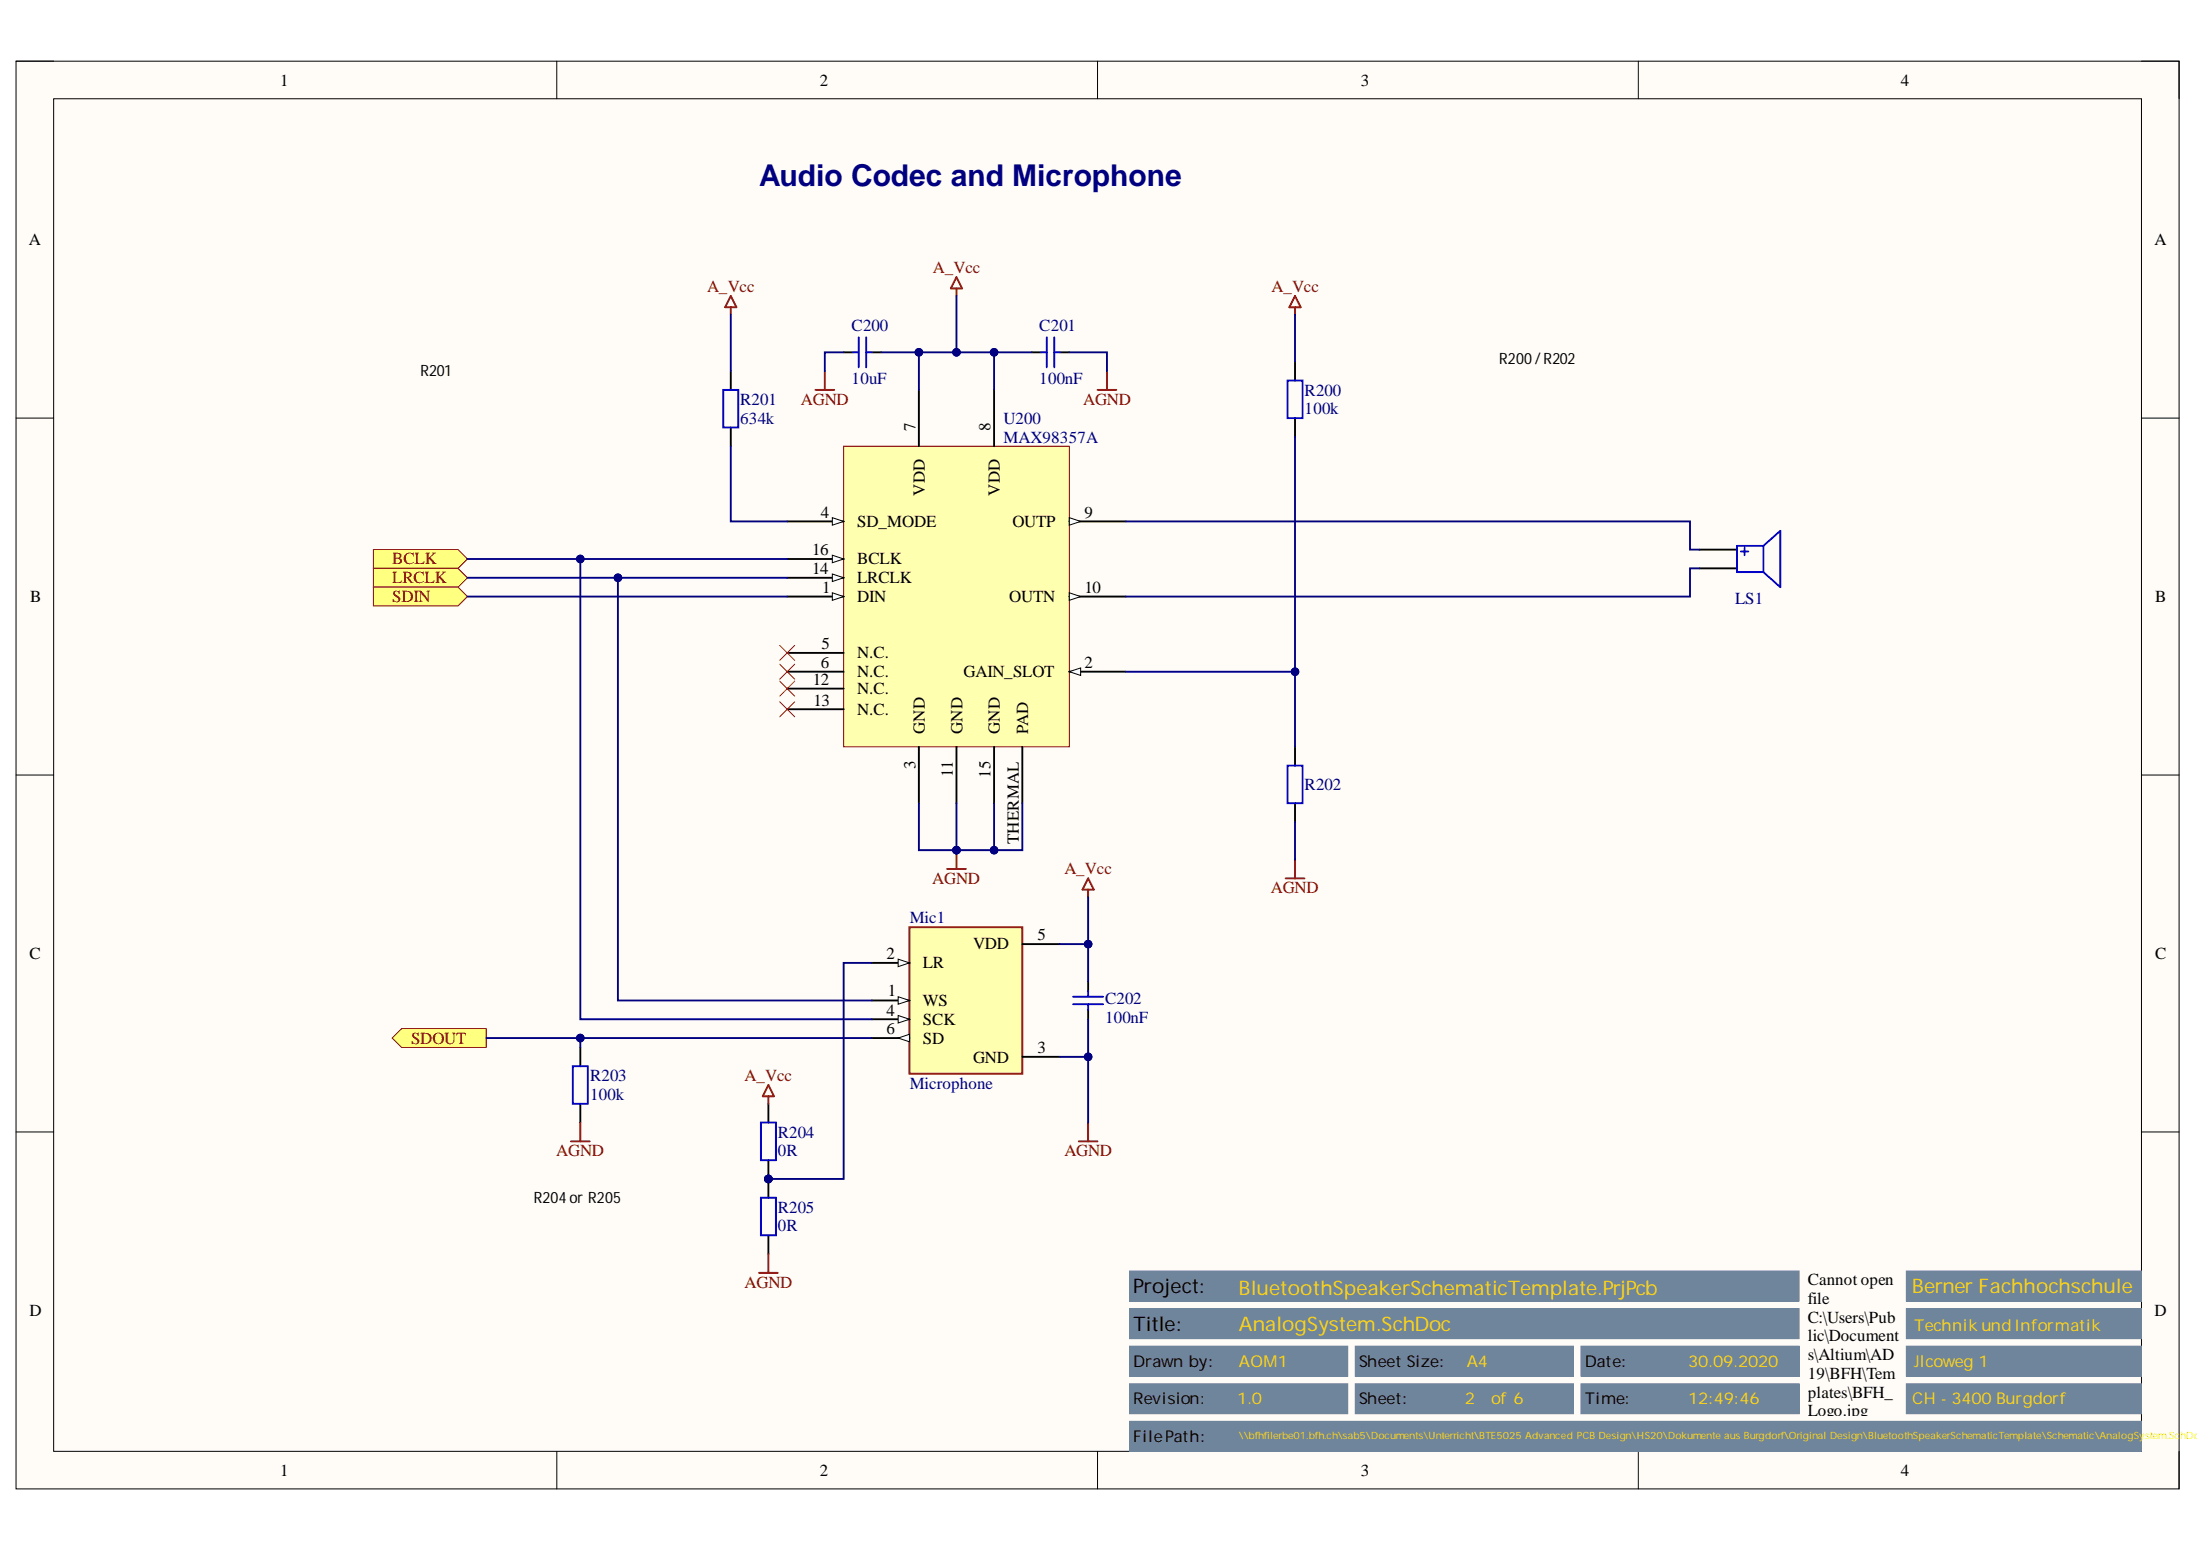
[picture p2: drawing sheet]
<svg xmlns="http://www.w3.org/2000/svg" width="297mm" height="210mm" viewBox="0 0 297 210" stroke-linecap="round" stroke-linejoin="round" font-family="sans-serif">
<defs><g id="words">
<text font-size="4.1" fill="#000080" x="102.6" y="25.2">Audio Codec and Microphone</text>
<g font-size="2.7">
<text x="153.2" y="174.9">Project:</text>
<text x="153.2" y="180">Title:</text>
</g>
<g font-size="2.7" fill="#ffd513">
<text x="167.5" y="180">AnalogSystem.SchDoc</text>
<text x="167.5" y="175.1">BluetoothSpeakerSchematicTemplate.PrjPcb</text>
<text x="258.5" y="174.9">Berner Fachhochschule</text>
</g>
<g font-size="2.3">
<text x="37.9" y="11.6">1</text>
<text x="110.8" y="11.6">2</text>
<text x="184" y="11.6">3</text>
<text x="257" y="11.6">4</text>
<text x="3.9" y="33.1">A</text>
<text x="291.3" y="33.1">A</text>
<text x="123.8" y="58.3" transform="rotate(-90 123.8 58.3)">7</text>
<text x="133.9" y="58.3" transform="rotate(-90 133.9 58.3)">8</text>
<text x="111" y="70">4</text>
<text x="115.9" y="71.3">SD_MODE</text>
<text x="125" y="67" transform="rotate(-90 125 67)">VDD</text>
<text x="135.2" y="67" transform="rotate(-90 135.2 67)">VDD</text>
<text x="136.9" y="71.3">OUTP</text>
<text x="146.6" y="70">9</text>
<text x="109.8" y="77.6">14</text>
<text x="109.8" y="75.1">16</text>
<text x="115.9" y="76.3">BCLK</text>
<text x="4.1" y="81.4">B</text>
<text x="111.2" y="80.1">1</text>
<text x="115.9" y="81.4">DIN</text>
<text x="115.9" y="78.9">LRCLK</text>
<text x="136.5" y="81.4">OUTN</text>
<text x="146.6" y="80.1">10</text>
<text x="291.4" y="81.4">B</text>
<text x="111.1" y="87.7">5</text>
<text x="115.9" y="89">N.C.</text>
<text x="109.9" y="92.6">12</text>
<text x="110" y="95.4">13</text>
<text x="111" y="90.3">6</text>
<text x="115.9" y="93.9">N.C.</text>
<text x="115.9" y="91.5">N.C.</text>
<text x="130.3" y="91.5">GAIN_SLOT</text>
<text x="146.6" y="90.3">2</text>
<text x="115.9" y="96.7">N.C.</text>
<text x="125" y="99.2" transform="rotate(-90 125 99.2)">GND</text>
<text x="130.1" y="99.2" transform="rotate(-90 130.1 99.2)">GND</text>
<text x="135.2" y="99.2" transform="rotate(-90 135.2 99.2)">GND</text>
<text x="139" y="99.2" transform="rotate(-90 139 99.2)">PAD</text>
<text x="123.8" y="104" transform="rotate(-90 123.8 104)">3</text>
<text x="128.8" y="105.1" transform="rotate(-90 128.8 105.1)">11</text>
<text x="133.9" y="105.2" transform="rotate(-90 133.9 105.2)">15</text>
<text x="137.7" y="114.1" transform="rotate(-90 137.7 114.1)">THERMAL</text>
<text x="4" y="129.7">C</text>
<text x="119.9" y="129.7">2</text>
<text x="124.8" y="130.9">LR</text>
<text x="131.6" y="128.4">VDD</text>
<text x="140.3" y="127.1">5</text>
<text x="291.4" y="129.7">C</text>
<text x="119.9" y="137.4">4</text>
<text x="120" y="134.7">1</text>
<text x="124.8" y="136.1">WS</text>
<text x="119.9" y="139.9">6</text>
<text x="124.8" y="138.6">SCK</text>
<text x="124.8" y="141.2">SD</text>
<text x="131.6" y="143.7">GND</text>
<text x="140.3" y="142.4">3</text>
<text x="244.4" y="173.8">Cannot open</text>
<text x="4" y="177.9">D</text>
<text x="244.4" y="176.3">file</text>
<text x="244.4" y="178.9">C:\Users\Pub</text>
<text x="291.3" y="177.9">D</text>
<text x="244.4" y="181.4">lic\Document</text>
<text x="244.4" y="183.9">s\Altium\AD</text>
<text x="244.4" y="186.5">19\BFH\Tem</text>
<text x="244.4" y="189">plates\BFH_</text>
<text x="244.4" y="191.5">Logo.jpg</text>
<text x="37.9" y="199.6">1</text>
<text x="110.8" y="199.6">2</text>
<text x="184" y="199.6">3</text>
<text x="257" y="199.6">4</text>
</g>
<g font-size="2.3" fill="#800000">
<text x="95.6" y="39.5">A_Vcc</text>
<text x="126.1" y="36.9">A_Vcc</text>
<text x="171.9" y="39.5">A_Vcc</text>
<text x="108.3" y="54.8">AGND</text>
<text x="146.4" y="54.8">AGND</text>
<text x="53" y="76.3">BCLK</text>
<text x="53" y="78.9">LRCLK</text>
<text x="53" y="81.4">SDIN</text>
<text x="126.1" y="119.5">AGND</text>
<text x="143.9" y="118.3">A_Vcc</text>
<text x="171.8" y="120.8">AGND</text>
<text x="55.6" y="141.2">SDOUT</text>
<text x="100.7" y="146.2">A_Vcc</text>
<text x="75.2" y="156.4">AGND</text>
<text x="143.9" y="156.4">AGND</text>
<text x="100.7" y="174.1">AGND</text>
</g>
<g font-size="2.3" fill="#000080">
<text x="115.1" y="44.8">C200</text>
<text x="140.5" y="44.8">C201</text>
<text x="115.1" y="52">10uF</text>
<text x="140.5" y="52">100nF</text>
<text x="176.4" y="53.5">R200</text>
<text x="100.1" y="54.8">R201</text>
<text x="100.1" y="57.3">634k</text>
<text x="135.7" y="57.3">U200</text>
<text x="135.7" y="59.8">MAX98357A</text>
<text x="176.4" y="56">100k</text>
<text x="234.6" y="81.7">LS1</text>
<text x="176.4" y="106.8">R202</text>
<text x="123" y="124.9">Mic1</text>
<text x="149.4" y="135.8">C202</text>
<text x="149.4" y="138.4">100nF</text>
<text x="79.8" y="146.2">R203</text>
<text x="79.8" y="148.8">100k</text>
<text x="123" y="147.3">Microphone</text>
<text x="105.2" y="153.8">R204</text>
<text x="105.2" y="156.4">0R</text>
<text x="105.2" y="164">R205</text>
<text x="105.2" y="166.5">0R</text>
</g>
<g font-size="2.2">
<text x="153.2" y="184.9">Drawn by:</text>
<text x="183.8" y="184.9">Sheet Size:</text>
<text x="214.3" y="184.9">Date:</text>
<text x="153.2" y="189.9">Revision:</text>
<text x="183.8" y="189.9">Sheet:</text>
<text x="214.3" y="189.9">Time:</text>
<text x="153.2" y="195">FilePath:</text>
</g>
<g font-size="2.2" fill="#ffd513">
<text x="167.5" y="184.9">AOM1</text>
<text x="198.3" y="184.9">A4</text>
<text x="228.2" y="184.9">30.09.2020</text>
<text x="258.8" y="180">Technik und Informatik</text>
<text x="258.8" y="184.9">Jlcoweg 1</text>
<text x="167.3" y="189.9">1.0</text>
<text x="198" y="189.9">2</text>
<text x="201.6" y="189.9">of 6</text>
<text x="228.2" y="189.9">12:49:46</text>
<text x="258.5" y="189.9">CH - 3400 Burgdorf</text>
</g>
<g font-size="2.1">
<text x="56.9" y="50.9">R201</text>
<text x="202.7" y="49.3">R200/R202</text>
<text x="72.2" y="162.6">R204or R205</text>
</g>
<g font-size="1.4" fill="#ffd513">
<text x="167.5" y="194.7">\\bfhfilerbe01.bfh.ch\sab5\Documents\Unterricht\BTE5025 Advanced PCB Design\HS20\Dokumente aus Burgdorf\Original Design\BluetoothSpeakerSchematicTemplate\Schematic\AnalogSy</text>
<text x="290" y="194.7">stem.Sc</text>
<text x="294.8" y="194.7">hDoc</text>
</g>
</g></defs>
<path d="M2.2 8.3h292.4v193.1h-292.4z" fill-rule="evenodd" fill="#fffcf8"/>
<path d="M2.2 8.3h292.4v193.1h-292.4z" fill="none" stroke="#000" stroke-width=".14"/>
<path d="M7.3 13.4h282.2v182.9h-282.2z" fill-rule="evenodd" fill="#fffcf8"/>
<g fill="none" stroke="#000" stroke-width=".14">
<path d="M2.2 8.3h5.1M7.3 13.4h282.2v182.9h-282.2zM75.3 8.3v5.1M148.4 8.3v5.1M221.5 8.3v5.1M289.5 8.3h5.1v5.1M2.2 56.5h5.1M289.5 56.6h5.1M2.2 104.8h5.1M289.5 104.8h5.1M2.2 153.1h5.1M289.5 153.1h5.1"/>
<path d="M75.3 196.3v5.1M148.4 196.3v5.1M221.5 196.3v5.1M294.6 196.3v5.1"/>
</g>
<path d="M152.7 192.2h136.8v4.1h-136.8z" fill-rule="evenodd" fill="#6f859b"/>
<path d="M152.7 192.2h136.8v4.1h-136.8z" fill="none" stroke="#6f859b" stroke-width=".14"/>
<path d="M152.7 187.1h29.5v4.1h-29.5z" fill-rule="evenodd" fill="#6f859b"/>
<path d="M152.7 187.1h29.5v4.1h-29.5z" fill="none" stroke="#6f859b" stroke-width=".14"/>
<path d="M183.2 187.1h29.5v4.1h-29.5z" fill-rule="evenodd" fill="#6f859b"/>
<path d="M183.2 187.1h29.5v4.1h-29.5z" fill="none" stroke="#6f859b" stroke-width=".14"/>
<path d="M213.8 187.1h29.4v4.1h-29.4z" fill-rule="evenodd" fill="#6f859b"/>
<path d="M213.8 187.1h29.4v4.1h-29.4z" fill="none" stroke="#6f859b" stroke-width=".14"/>
<path d="M152.7 182.1h29.5v4h-29.5z" fill-rule="evenodd" fill="#6f859b"/>
<path d="M152.7 182.1h29.5v4h-29.5z" fill="none" stroke="#6f859b" stroke-width=".14"/>
<path d="M183.2 182.1h29.5v4h-29.5z" fill-rule="evenodd" fill="#6f859b"/>
<path d="M183.2 182.1h29.5v4h-29.5z" fill="none" stroke="#6f859b" stroke-width=".14"/>
<path d="M213.8 182.1h29.4v4h-29.4z" fill-rule="evenodd" fill="#6f859b"/>
<path d="M213.8 182.1h29.4v4h-29.4z" fill="none" stroke="#6f859b" stroke-width=".14"/>
<path d="M152.7 177h90.5v4.1h-90.5z" fill-rule="evenodd" fill="#6f859b"/>
<path d="M152.7 177h90.5v4.1h-90.5z" fill="none" stroke="#6f859b" stroke-width=".14"/>
<path d="M152.7 171.9h90.5v4.1h-90.5z" fill-rule="evenodd" fill="#6f859b"/>
<path d="M152.7 171.9h90.5v4.1h-90.5z" fill="none" stroke="#6f859b" stroke-width=".14"/>
<path d="M257.7 171.9h31.8v4.1h-31.8z" fill-rule="evenodd" fill="#6f859b"/>
<path d="M257.7 171.9h31.8v4.1h-31.8z" fill="none" stroke="#6f859b" stroke-width=".14"/>
<path d="M257.7 187.1h31.8v4.1h-31.8z" fill-rule="evenodd" fill="#6f859b"/>
<path d="M257.7 187.1h31.8v4.1h-31.8z" fill="none" stroke="#6f859b" stroke-width=".14"/>
<path d="M257.7 182.1h31.8v4h-31.8z" fill-rule="evenodd" fill="#6f859b"/>
<path d="M257.7 182.1h31.8v4h-31.8z" fill="none" stroke="#6f859b" stroke-width=".14"/>
<path d="M257.7 177h31.8v4.1h-31.8z" fill-rule="evenodd" fill="#6f859b"/>
<path d="M257.7 177h31.8v4.1h-31.8z" fill="none" stroke="#6f859b" stroke-width=".14"/>
<path d="M114.1 60.4h30.5v40.6h-30.5z" fill-rule="evenodd" fill="#ffffb0"/>
<path d="M114.1 60.4h30.5v40.6h-30.5z" fill="none" stroke="#800000" stroke-width=".14"/>
<path d="M106.4 80.7h7.7" fill="none" stroke="#000" stroke-width=".25"/>
<path d="M112.5 80.2l1.6 .5-1.6 .5z" fill="#f8fcff"/>
<path d="M112.5 80.2l1.6 .5-1.6 .5z" fill="none" stroke="#000" stroke-width=".14"/>
<path d="M144.6 90.8h7.6" fill="none" stroke="#000" stroke-width=".25"/>
<path d="M144.6 90.8l1.5-.5v1.1z" fill="#f8fcff"/>
<path d="M144.6 90.8l1.5-.5v1.1z" fill="none" stroke="#000" stroke-width=".14"/>
<path d="M106.4 70.5h7.7" fill="none" stroke="#000" stroke-width=".25"/>
<path d="M112.5 70l1.6 .5-1.6 .5z" fill="#f8fcff"/>
<path d="M112.5 70l1.6 .5-1.6 .5z" fill="none" stroke="#000" stroke-width=".14"/>
<path d="M124.2 52.7v7.7M144.6 70.5h7.6M106.4 88.3h7.7M129.3 101v7.6" fill="none" stroke="#000" stroke-width=".25"/>
<path d="M144.6 70l1.5 .5-1.5 .5z" fill="#f8fcff"/>
<path d="M144.6 70l1.5 .5-1.5 .5z" fill="none" stroke="#000" stroke-width=".14"/>
<path d="M144.6 80.7h7.6" fill="none" stroke="#000" stroke-width=".25"/>
<path d="M144.6 80.2l1.5 .5-1.5 .5z" fill="#f8fcff"/>
<path d="M144.6 80.2l1.5 .5-1.5 .5z" fill="none" stroke="#000" stroke-width=".14"/>
<path d="M106.4 78.1h7.7M106.4 95.9h7.7" fill="none" stroke="#000" stroke-width=".25"/>
<path d="M112.5 77.6l1.6 .5-1.6 .6z" fill="#f8fcff"/>
<path d="M112.5 77.6l1.6 .5-1.6 .6z" fill="none" stroke="#000" stroke-width=".14"/>
<path d="M106.4 75.6h7.7M134.4 101v7.6" fill="none" stroke="#000" stroke-width=".25"/>
<path d="M112.5 75.1l1.6 .5-1.6 .5z" fill="#f8fcff"/>
<path d="M112.5 75.1l1.6 .5-1.6 .5z" fill="none" stroke="#000" stroke-width=".14"/>
<path d="M134.4 52.7v7.7M106.4 93.1h7.7M106.4 90.8h7.7M124.2 101v7.6M138.2 101v7.6" fill="none" stroke="#000" stroke-width=".25"/>
<path d="M128 117.5h2.6M129.3 115v2.5" fill="none" stroke="#800000" stroke-width=".25"/>
<circle cx="129.3" cy="115" r=".51" fill="#000080"/>
<circle cx="129.3" cy="115" r=".51" fill="none" stroke="#000080" stroke-width=".14"/>
<path d="M105.4 87.3l2 2M105.4 89.8l2 2.1M105.4 92.1l2 2.1M105.4 94.9l2 2M107.4 87.3l-2 2M107.4 89.8l-2 2.1M107.4 92.1l-2 2.1M107.4 94.9l-2 2" fill="none" stroke="#f00" stroke-width=".14"/>
<path d="M129.3 37.5l.8 1.5h-1.5zM129.3 39v1M98.8 40l.8 1.6h-1.6zM98.8 41.6v1M110.2 52.7h2.6M111.5 50.2v2.5M148.4 52.7h2.5M149.7 50.2v2.5M175.1 41.6v1M175.1 40l.8 1.6h-1.6zM173.8 118.8h2.6M175.1 116.3v2.5" fill="none" stroke="#800000" stroke-width=".25"/>
<path d="M50.5 74.3h11.4l1.3 1.3-1.3 1.3h-11.4z" fill-rule="evenodd" fill="#ffff80"/>
<path d="M50.5 74.3h11.4l1.3 1.3-1.3 1.3h-11.4z" fill="none" stroke="#800000" stroke-width=".14"/>
<path d="M50.5 76.9h11.4l1.3 1.2-1.3 1.3h-11.4z" fill-rule="evenodd" fill="#ffff80"/>
<path d="M50.5 76.9h11.4l1.3 1.2-1.3 1.3h-11.4z" fill="none" stroke="#800000" stroke-width=".14"/>
<path d="M50.5 79.4h11.4l1.3 1.3-1.3 1.3h-11.4z" fill-rule="evenodd" fill="#ffff80"/>
<path d="M50.5 79.4h11.4l1.3 1.3-1.3 1.3h-11.4z" fill="none" stroke="#800000" stroke-width=".14"/>
<path d="M98.8 50.2v2.5M98.8 57.8v2.6M114.1 47.6h1.2M117.9 47.6h1.2M139.5 47.6h1.3M143.3 47.6h1.3M175.1 48.9v2.6M175.1 56.6v2.5M229.8 74.3h5M229.8 76.9h5M175.1 101v2.5M175.1 108.6v2.6" fill="none" stroke="#000" stroke-width=".25"/>
<g fill="none" stroke="#00f" stroke-width=".25">
<path d="M97.8 52.7h2v5.1h-2zM115.3 47.6h.8M116.1 45.6v4.1M117.1 45.6v4.1M117.1 47.6h.8M140.8 47.6h.7M141.5 45.6v4.1M142.5 47.6h.8M142.5 45.6v4.1M174.1 51.5h2v5.1h-2zM235.4 74.6h1M235.9 74.1v1"/>
<path d="M238.4 73.8l2.3-2v7.6l-2.3-2M238.4 73.8v3.6M238.4 73.8h-3.6v3.6h3.6M174.1 103.5h2v5.1h-2z"/>
</g>
<path d="M123 125.4h15.2v19.8h-15.2z" fill-rule="evenodd" fill="#ffffb0"/>
<path d="M123 125.4h15.2v19.8h-15.2z" fill="none" stroke="#800000" stroke-width=".25"/>
<path d="M117.9 130.2h5.1" fill="none" stroke="#000" stroke-width=".25"/>
<path d="M121.4 129.7l1.6 .5-1.6 .5z" fill="#f8fcff"/>
<path d="M121.4 129.7l1.6 .5-1.6 .5z" fill="none" stroke="#000" stroke-width=".14"/>
<path d="M117.9 135.3h5.1" fill="none" stroke="#000" stroke-width=".25"/>
<path d="M121.4 134.8l1.6 .5-1.6 .5z" fill="#f8fcff"/>
<path d="M121.4 134.8l1.6 .5-1.6 .5z" fill="none" stroke="#000" stroke-width=".14"/>
<path d="M117.9 137.9h5.1" fill="none" stroke="#000" stroke-width=".25"/>
<path d="M121.4 137.3l1.6 .6-1.6 .5z" fill="#f8fcff"/>
<path d="M121.4 137.3l1.6 .6-1.6 .5z" fill="none" stroke="#000" stroke-width=".14"/>
<path d="M117.9 140.4h5.1" fill="none" stroke="#000" stroke-width=".25"/>
<path d="M121.4 140.4l1.6-.5v1z" fill="#f8fcff"/>
<path d="M121.4 140.4l1.6-.5v1z" fill="none" stroke="#000" stroke-width=".14"/>
<path d="M138.2 127.7h5.1M147.1 132.8v1.2M147.1 136.6v1.3M138.2 142.9h5.1" fill="none" stroke="#000" stroke-width=".25"/>
<path d="M145.1 134.8h4.1M145.1 135.8h4.1M147.1 134v.8M147.1 135.8v.8" fill="none" stroke="#00f" stroke-width=".25"/>
<path d="M147.1 118.8l.8 1.5h-1.5zM147.1 120.3v1M145.8 154.4h2.6M147.1 151.8v2.6" fill="none" stroke="#800000" stroke-width=".25"/>
<path d="M53 140.4l1.3-1.3h11.4v2.6h-11.4z" fill-rule="evenodd" fill="#ffff80"/>
<path d="M53 140.4l1.3-1.3h11.4v2.6h-11.4z" fill="none" stroke="#800000" stroke-width=".14"/>
<path d="M78.5 141.7v2.5M78.5 149.3v2.5" fill="none" stroke="#000" stroke-width=".25"/>
<path d="M77.4 144.2h2.1v5.1h-2.1z" fill="none" stroke="#00f" stroke-width=".25"/>
<path d="M77.2 154.4h2.5M78.5 151.8v2.6" fill="none" stroke="#800000" stroke-width=".25"/>
<circle cx="103.9" cy="159.4" r=".51" fill="#000080"/>
<circle cx="103.9" cy="159.4" r=".51" fill="none" stroke="#000080" stroke-width=".14"/>
<path d="M103.9 149.3v2.5M103.9 156.9v2.5" fill="none" stroke="#000" stroke-width=".25"/>
<circle cx="103.9" cy="159.4" r=".51" fill="#000080"/>
<circle cx="103.9" cy="159.4" r=".51" fill="none" stroke="#000080" stroke-width=".14"/>
<path d="M102.9 151.8h2v5.1h-2z" fill="none" stroke="#00f" stroke-width=".25"/>
<circle cx="103.9" cy="159.4" r=".51" fill="#000080"/>
<circle cx="103.9" cy="159.4" r=".51" fill="none" stroke="#000080" stroke-width=".14"/>
<path d="M103.9 159.4v2.6" fill="none" stroke="#000" stroke-width=".25"/>
<circle cx="103.9" cy="159.4" r=".51" fill="#000080"/>
<circle cx="103.9" cy="159.4" r=".51" fill="none" stroke="#000080" stroke-width=".14"/>
<path d="M103.9 167.1v2.5" fill="none" stroke="#000" stroke-width=".25"/>
<path d="M102.9 162h2v5.1h-2z" fill="none" stroke="#00f" stroke-width=".25"/>
<path d="M103.9 148.3v1M103.9 146.7l.7 1.6h-1.5zM102.6 172.1h2.6M103.9 169.6v2.5" fill="none" stroke="#800000" stroke-width=".25"/>
<path d="M175.1 42.6v6.3M63.2 78.1h43.2M63.2 80.7h43.2" fill="none" stroke="#000080" stroke-width=".25"/>
<circle cx="83.5" cy="78.1" r=".51" fill="#000080"/>
<circle cx="83.5" cy="78.1" r=".51" fill="none" stroke="#000080" stroke-width=".14"/>
<path d="M63.2 75.6h43.2" fill="none" stroke="#000080" stroke-width=".25"/>
<circle cx="78.5" cy="75.6" r=".51" fill="#000080"/>
<circle cx="78.5" cy="75.6" r=".51" fill="none" stroke="#000080" stroke-width=".14"/>
<path d="M65.7 140.4h52.2" fill="none" stroke="#000080" stroke-width=".25"/>
<circle cx="78.5" cy="140.4" r=".51" fill="#000080"/>
<circle cx="78.5" cy="140.4" r=".51" fill="none" stroke="#000080" stroke-width=".14"/>
<path d="M78.5 75.6v62.3h39.4" fill="none" stroke="#000080" stroke-width=".25"/>
<circle cx="78.5" cy="75.6" r=".51" fill="#000080"/>
<circle cx="78.5" cy="75.6" r=".51" fill="none" stroke="#000080" stroke-width=".14"/>
<path d="M83.5 78.1v57.2h34.4" fill="none" stroke="#000080" stroke-width=".25"/>
<circle cx="83.5" cy="78.1" r=".51" fill="#000080"/>
<circle cx="83.5" cy="78.1" r=".51" fill="none" stroke="#000080" stroke-width=".14"/>
<path d="M114.1 47.6h-2.6v2.6M119.1 47.6h5.1M98.8 60.4v10.1h7.6" fill="none" stroke="#000080" stroke-width=".25"/>
<circle cx="124.2" cy="47.6" r=".51" fill="#000080"/>
<circle cx="124.2" cy="47.6" r=".51" fill="none" stroke="#000080" stroke-width=".14"/>
<path d="M124.2 108.6v6.4h14v-6.4" fill="none" stroke="#000080" stroke-width=".25"/>
<circle cx="129.3" cy="115" r=".51" fill="#000080"/>
<circle cx="129.3" cy="115" r=".51" fill="none" stroke="#000080" stroke-width=".14"/>
<circle cx="134.4" cy="115" r=".51" fill="#000080"/>
<circle cx="134.4" cy="115" r=".51" fill="none" stroke="#000080" stroke-width=".14"/>
<path d="M124.2 52.7v-5.1h10.2v5.1" fill="none" stroke="#000080" stroke-width=".25"/>
<circle cx="124.2" cy="47.6" r=".51" fill="#000080"/>
<circle cx="124.2" cy="47.6" r=".51" fill="none" stroke="#000080" stroke-width=".14"/>
<circle cx="129.3" cy="47.6" r=".51" fill="#000080"/>
<circle cx="129.3" cy="47.6" r=".51" fill="none" stroke="#000080" stroke-width=".14"/>
<circle cx="134.4" cy="47.6" r=".51" fill="#000080"/>
<circle cx="134.4" cy="47.6" r=".51" fill="none" stroke="#000080" stroke-width=".14"/>
<path d="M134.4 47.6h5.1" fill="none" stroke="#000080" stroke-width=".25"/>
<circle cx="134.4" cy="47.6" r=".51" fill="#000080"/>
<circle cx="134.4" cy="47.6" r=".51" fill="none" stroke="#000080" stroke-width=".14"/>
<path d="M143.3 142.9h3.8" fill="none" stroke="#000080" stroke-width=".25"/>
<circle cx="147.1" cy="142.9" r=".51" fill="#000080"/>
<circle cx="147.1" cy="142.9" r=".51" fill="none" stroke="#000080" stroke-width=".14"/>
<path d="M143.3 127.7h3.8" fill="none" stroke="#000080" stroke-width=".25"/>
<circle cx="147.1" cy="127.7" r=".51" fill="#000080"/>
<circle cx="147.1" cy="127.7" r=".51" fill="none" stroke="#000080" stroke-width=".14"/>
<path d="M144.6 47.6h5.1v2.6M152.2 90.8h22.9v10.2" fill="none" stroke="#000080" stroke-width=".25"/>
<circle cx="175.1" cy="90.8" r=".51" fill="#000080"/>
<circle cx="175.1" cy="90.8" r=".51" fill="none" stroke="#000080" stroke-width=".14"/>
<path d="M152.2 70.5h76.3v3.8h1.3M229.8 76.9h-1.3v3.8h-76.3M78.5 140.4v1.3" fill="none" stroke="#000080" stroke-width=".25"/>
<circle cx="78.5" cy="140.4" r=".51" fill="#000080"/>
<circle cx="78.5" cy="140.4" r=".51" fill="none" stroke="#000080" stroke-width=".14"/>
<path d="M98.8 42.6v7.6M129.3 108.6v6.4" fill="none" stroke="#000080" stroke-width=".25"/>
<circle cx="129.3" cy="115" r=".51" fill="#000080"/>
<circle cx="129.3" cy="115" r=".51" fill="none" stroke="#000080" stroke-width=".14"/>
<path d="M129.3 40v7.6" fill="none" stroke="#000080" stroke-width=".25"/>
<circle cx="129.3" cy="47.6" r=".51" fill="#000080"/>
<circle cx="129.3" cy="47.6" r=".51" fill="none" stroke="#000080" stroke-width=".14"/>
<path d="M134.4 108.6v6.4" fill="none" stroke="#000080" stroke-width=".25"/>
<circle cx="134.4" cy="115" r=".51" fill="#000080"/>
<circle cx="134.4" cy="115" r=".51" fill="none" stroke="#000080" stroke-width=".14"/>
<path d="M147.1 137.9v13.9" fill="none" stroke="#000080" stroke-width=".25"/>
<circle cx="147.1" cy="142.9" r=".51" fill="#000080"/>
<circle cx="147.1" cy="142.9" r=".51" fill="none" stroke="#000080" stroke-width=".14"/>
<path d="M147.1 121.3v11.5" fill="none" stroke="#000080" stroke-width=".25"/>
<circle cx="147.1" cy="127.7" r=".51" fill="#000080"/>
<circle cx="147.1" cy="127.7" r=".51" fill="none" stroke="#000080" stroke-width=".14"/>
<path d="M175.1 59.1v31.7M175.1 111.2v5.1" fill="none" stroke="#000080" stroke-width=".25"/>
<circle cx="175.1" cy="90.8" r=".51" fill="#000080"/>
<circle cx="175.1" cy="90.8" r=".51" fill="none" stroke="#000080" stroke-width=".14"/>
<path d="M117.9 130.2h-3.8v29.2h-10.2" fill="none" stroke="#000080" stroke-width=".25"/>
<circle cx="103.9" cy="159.4" r=".51" fill="#000080"/>
<circle cx="103.9" cy="159.4" r=".51" fill="none" stroke="#000080" stroke-width=".14"/>
<use href="#words"/>
</svg>
